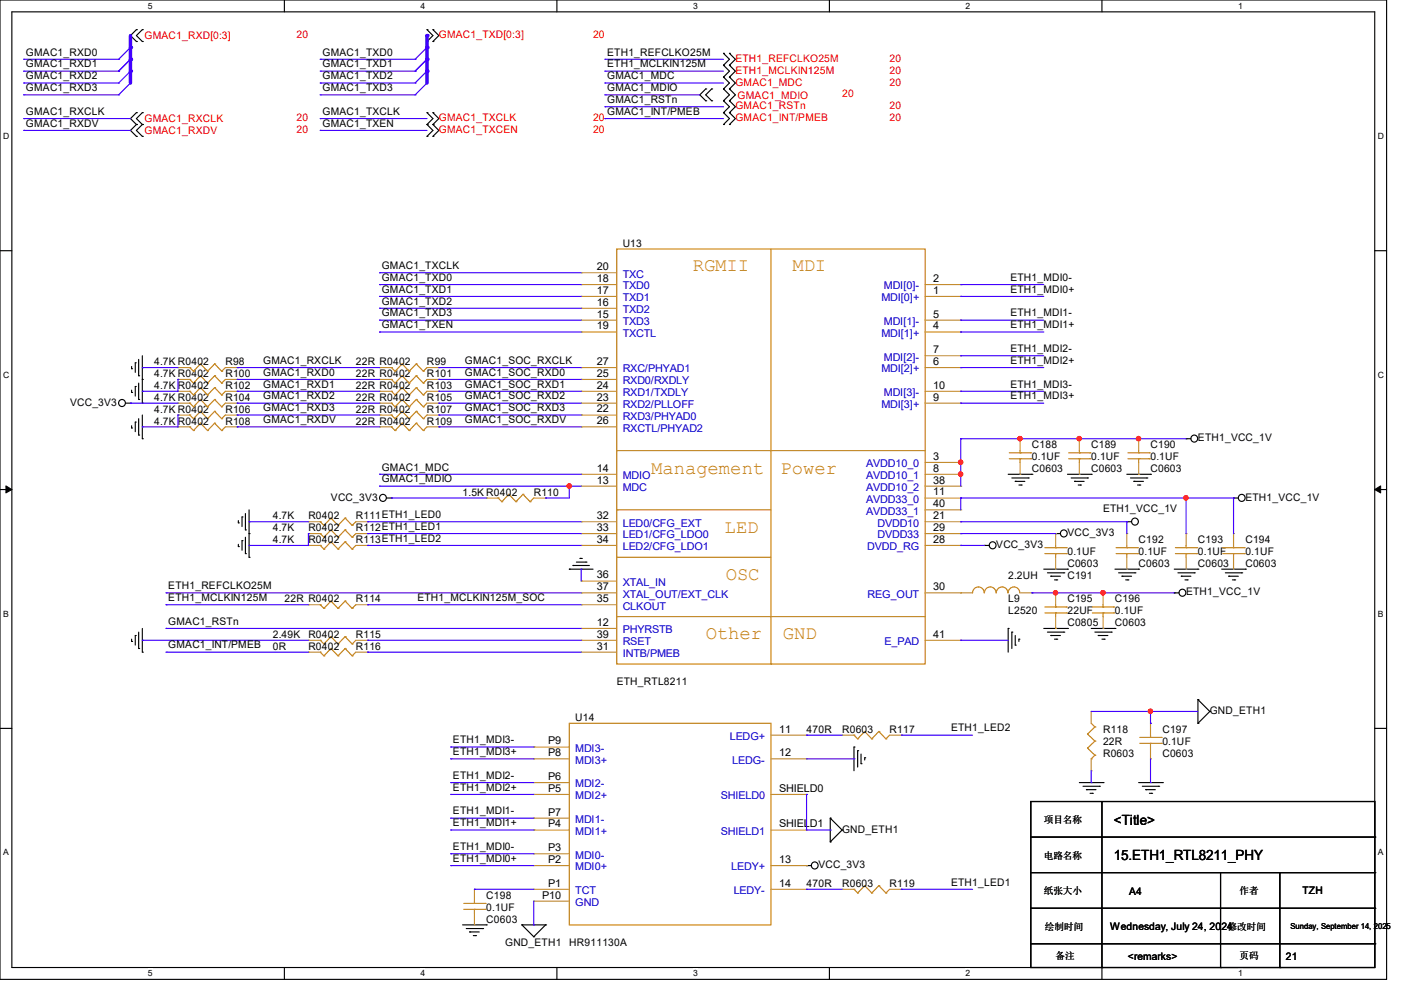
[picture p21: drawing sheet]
<svg xmlns="http://www.w3.org/2000/svg" width="210mm" height="148mm" viewBox="0 0 210 148" stroke-linecap="round" stroke-linejoin="round" font-family="sans-serif">
<defs><g id="words">
<g font-size="2.8" fill="#cc8006">
<text x="103.8" y="40.6">RGMII</text>
<text x="118.8" y="40.6">MDI</text>
<text x="97.6" y="71">Management</text>
<text x="117" y="71">Power</text>
<text x="108.6" y="79.9">LED</text>
<text x="108.8" y="87">OSC</text>
<text x="105.8" y="95.8">Other</text>
<text x="117.3" y="95.8">GND</text>
</g>
<g font-size="2.1">
<text x="167" y="123.7">&lt;Title&gt;</text>
<text x="167" y="128.9">15.ETH1_RTL8211_PHY</text>
</g>
<g font-size="1.6" fill="#f00">
<text x="21.7" y="5.9">GMAC1_RXD[0:3]</text>
<text x="44.4" y="5.7">20</text>
<text x="65.8" y="5.7">GMAC1_TXD[0:3]</text>
<text x="88.9" y="5.7">20</text>
<text x="110.2" y="9.3">ETH1_REFCLKO25M</text>
<text x="110.2" y="11">ETH1_MCLKIN125M</text>
<text x="133.3" y="9.3">20</text>
<text x="133.3" y="11">20</text>
<text x="110.2" y="12.8">GMAC1_MDC</text>
<text x="110.2" y="16.4">GMAC1_RSTn</text>
<text x="110.6" y="14.8">GMAC1_MDIO</text>
<text x="126.2" y="14.6">20</text>
<text x="133.3" y="12.8">20</text>
<text x="133.3" y="16.4">20</text>
<text x="21.7" y="18.3">GMAC1_RXCLK</text>
<text x="21.7" y="20.1">GMAC1_RXDV</text>
<text x="44.4" y="18.2">20</text>
<text x="44.4" y="19.9">20</text>
<text x="65.8" y="18.2">GMAC1_TXCLK</text>
<text x="65.8" y="19.9">GMAC1_TXCEN</text>
<text x="88.9" y="18.2">20</text>
<text x="88.9" y="19.9">20</text>
<text x="110.2" y="18.2">GMAC1_INT/PMEB</text>
<text x="133.3" y="18.2">20</text>
</g>
<g font-size="1.6">
<text x="3.9" y="8.3">GMAC1_RXD0</text>
<text x="3.9" y="10.1">GMAC1_RXD1</text>
<text x="3.9" y="11.9">GMAC1_RXD2</text>
<text x="48.3" y="8.3">GMAC1_TXD0</text>
<text x="48.3" y="10.1">GMAC1_TXD1</text>
<text x="48.3" y="11.9">GMAC1_TXD2</text>
<text x="91" y="8.3">ETH1_REFCLKO25M</text>
<text x="91" y="10.1">ETH1_MCLKIN125M</text>
<text x="91" y="11.9">GMAC1_MDC</text>
<text x="3.9" y="13.7">GMAC1_RXD3</text>
<text x="3.9" y="17.2">GMAC1_RXCLK</text>
<text x="48.3" y="13.7">GMAC1_TXD3</text>
<text x="48.3" y="17.2">GMAC1_TXCLK</text>
<text x="91" y="13.7">GMAC1_MDIO</text>
<text x="91" y="15.5">GMAC1_RSTn</text>
<text x="91" y="17.2">GMAC1_INT/PMEB</text>
<text x="3.9" y="19">GMAC1_RXDV</text>
<text x="48.3" y="19">GMAC1_TXEN</text>
<text x="57.2" y="40.3">GMAC1_TXCLK</text>
<text x="89.4" y="40.5">20</text>
<text x="93.3" y="37">U13</text>
<text x="57.2" y="42.1">GMAC1_TXD0</text>
<text x="57.2" y="43.9">GMAC1_TXD1</text>
<text x="57.2" y="45.7">GMAC1_TXD2</text>
<text x="57.2" y="47.5">GMAC1_TXD3</text>
<text x="89.4" y="42.3">18</text>
<text x="89.4" y="44.1">17</text>
<text x="89.4" y="45.8">16</text>
<text x="89.4" y="47.6">15</text>
<text x="139.9" y="42.3">2</text>
<text x="139.9" y="44.1">1</text>
<text x="139.9" y="47.6">5</text>
<text x="151.5" y="42.1">ETH1_MDI0-</text>
<text x="151.5" y="43.9">ETH1_MDI0+</text>
<text x="151.5" y="47.5">ETH1_MDI1-</text>
<text x="57.2" y="49.2">GMAC1_TXEN</text>
<text x="89.4" y="49.4">19</text>
<text x="139.9" y="49.4">4</text>
<text x="139.9" y="53">7</text>
<text x="151.5" y="49.2">ETH1_MDI1+</text>
<text x="151.5" y="52.8">ETH1_MDI2-</text>
<text x="23.1" y="56.6">4.7K R0402</text>
<text x="23.1" y="54.8">4.7K R0402</text>
<text x="23.1" y="58.3">4.7K R0402</text>
<text x="33.8" y="56.6">R100</text>
<text x="33.8" y="54.8">R98</text>
<text x="33.8" y="58.3">R102</text>
<text x="39.5" y="54.6">GMAC1_RXCLK</text>
<text x="39.5" y="56.3">GMAC1_RXD0</text>
<text x="39.5" y="58.1">GMAC1_RXD1</text>
<text x="39.5" y="59.9">GMAC1_RXD2</text>
<text x="53.3" y="58.3">22R R0402</text>
<text x="53.3" y="56.6">22R R0402</text>
<text x="53.3" y="54.8">22R R0402</text>
<text x="64" y="58.3">R103</text>
<text x="64" y="56.6">R101</text>
<text x="64" y="54.8">R99</text>
<text x="69.7" y="54.6">GMAC1_SOC_RXCLK</text>
<text x="69.7" y="56.3">GMAC1_SOC_RXD0</text>
<text x="69.7" y="58.1">GMAC1_SOC_RXD1</text>
<text x="69.7" y="59.9">GMAC1_SOC_RXD2</text>
<text x="89.4" y="54.7">27</text>
<text x="89.4" y="56.5">25</text>
<text x="89.4" y="58.3">24</text>
<text x="139.9" y="54.7">6</text>
<text x="139.9" y="58.3">10</text>
<text x="151.5" y="54.6">ETH1_MDI2+</text>
<text x="151.5" y="58.1">ETH1_MDI3-</text>
<text x="151.5" y="59.9">ETH1_MDI3+</text>
<text x="10.5" y="60.8">VCC_3V3</text>
<text x="23.1" y="61.9">4.7K R0402</text>
<text x="23.1" y="60.1">4.7K R0402</text>
<text x="23.1" y="63.7">4.7K R0402</text>
<text x="33.8" y="61.9">R106</text>
<text x="33.8" y="60.1">R104</text>
<text x="33.8" y="63.7">R108</text>
<text x="39.5" y="61.7">GMAC1_RXD3</text>
<text x="39.5" y="63.5">GMAC1_RXDV</text>
<text x="53.3" y="61.9">22R R0402</text>
<text x="53.3" y="60.1">22R R0402</text>
<text x="53.3" y="63.7">22R R0402</text>
<text x="64" y="61.9">R107</text>
<text x="64" y="60.1">R105</text>
<text x="64" y="63.7">R109</text>
<text x="69.7" y="61.7">GMAC1_SOC_RXD3</text>
<text x="69.7" y="63.5">GMAC1_SOC_RXDV</text>
<text x="89.4" y="63.6">26</text>
<text x="89.4" y="60.1">23</text>
<text x="89.4" y="61.8">22</text>
<text x="139.9" y="60.1">9</text>
<text x="57.2" y="70.6">GMAC1_MDC</text>
<text x="89.4" y="70.7">14</text>
<text x="139.9" y="69">3</text>
<text x="139.9" y="70.7">8</text>
<text x="154.7" y="67.2">C188</text>
<text x="154.7" y="69">0.1UF</text>
<text x="154.7" y="70.8">C0603</text>
<text x="163.6" y="67.2">C189</text>
<text x="163.6" y="69">0.1UF</text>
<text x="163.6" y="70.8">C0603</text>
<text x="172.5" y="67.2">C190</text>
<text x="172.5" y="69">0.1UF</text>
<text x="172.5" y="70.8">C0603</text>
<text x="179.6" y="66.2">ETH1_VCC_1V</text>
<text x="40.9" y="77.9">4.7K</text>
<text x="46.2" y="77.9">R0402</text>
<text x="49.6" y="75.1">VCC_3V3</text>
<text x="53.3" y="77.9">R111ETH1_LED0</text>
<text x="57.2" y="72.3">GMAC1_MDIO</text>
<text x="69.3" y="74.3">1.5K R0402</text>
<text x="80" y="74.3">R110</text>
<text x="89.4" y="72.5">13</text>
<text x="89.4" y="77.9">32</text>
<text x="139.9" y="72.5">38</text>
<text x="139.9" y="74.3">11</text>
<text x="139.9" y="76.1">40</text>
<text x="139.9" y="77.9">21</text>
<text x="165.4" y="76.8">ETH1_VCC_1V</text>
<text x="186.7" y="75.1">ETH1_VCC_1V</text>
<text x="40.9" y="79.7">4.7K</text>
<text x="40.9" y="81.4">4.7K</text>
<text x="46.2" y="79.7">R0402</text>
<text x="46.2" y="81.4">R0402</text>
<text x="53.3" y="79.7">R112ETH1_LED1</text>
<text x="53.3" y="81.4">R113ETH1_LED2</text>
<text x="89.4" y="79.6">33</text>
<text x="89.4" y="81.4">34</text>
<text x="139.9" y="81.4">28</text>
<text x="139.9" y="79.6">29</text>
<text x="149.4" y="82.2">VCC_3V3</text>
<text x="160" y="80.4">VCC_3V3</text>
<text x="160" y="83.2">0.1UF</text>
<text x="170.7" y="81.4">C192</text>
<text x="170.7" y="83.2">0.1UF</text>
<text x="179.6" y="81.4">C193</text>
<text x="179.6" y="83.2">0.1UF</text>
<text x="186.7" y="81.4">C194</text>
<text x="186.7" y="83.2">0.1UF</text>
<text x="25.2" y="88.3">ETH1_REFCLKO25M</text>
<text x="89.4" y="86.7">36</text>
<text x="89.4" y="88.5">37</text>
<text x="139.9" y="88.5">30</text>
<text x="151.1" y="86.8">2.2UH</text>
<text x="160" y="86.8">C191</text>
<text x="160" y="85">C0603</text>
<text x="170.7" y="85">C0603</text>
<text x="177.8" y="89.3">ETH1_VCC_1V</text>
<text x="179.6" y="85">C0603</text>
<text x="186.7" y="85">C0603</text>
<text x="25.2" y="90.1">ETH1_MCLKIN125M</text>
<text x="25.2" y="93.7">GMAC1_RSTn</text>
<text x="40.9" y="95.7">2.49K</text>
<text x="42.7" y="90.3">22R R0402</text>
<text x="46.2" y="95.7">R0402</text>
<text x="53.3" y="95.7">R115</text>
<text x="53.3" y="90.3">R114</text>
<text x="62.6" y="90.1">ETH1_MCLKIN125M_SOC</text>
<text x="89.4" y="95.6">39</text>
<text x="89.4" y="90.3">35</text>
<text x="89.4" y="93.9">12</text>
<text x="139.9" y="95.6">41</text>
<text x="151.1" y="90.3">L9</text>
<text x="151.1" y="92.1">L2520</text>
<text x="160" y="90.3">C195</text>
<text x="160" y="92.1">22UF</text>
<text x="160" y="93.9">C0805</text>
<text x="167.1" y="90.3">C196</text>
<text x="167.1" y="92.1">0.1UF</text>
<text x="167.1" y="93.9">C0603</text>
<text x="25.2" y="97.2">GMAC1_INT/PMEB</text>
<text x="40.9" y="97.4">0R</text>
<text x="46.2" y="97.4">R0402</text>
<text x="53.3" y="97.4">R116</text>
<text x="89.4" y="97.4">31</text>
<text x="92.5" y="102.8">ETH_RTL8211</text>
<text x="181.4" y="107.1">GND_ETH1</text>
<text x="67.9" y="111.5">ETH1_MDI3-</text>
<text x="67.9" y="113.2">ETH1_MDI3+</text>
<text x="82.2" y="111.6">P9</text>
<text x="82.2" y="113.4">P8</text>
<text x="86.2" y="108.1">U14</text>
<text x="116.8" y="109.9">11</text>
<text x="116.8" y="113.4">12</text>
<text x="120.9" y="109.9">470R</text>
<text x="126.2" y="109.9">R0603</text>
<text x="133.3" y="109.9">R117</text>
<text x="142.6" y="109.7">ETH1_LED2</text>
<text x="165.4" y="109.9">R118</text>
<text x="165.4" y="111.7">22R</text>
<text x="165.4" y="113.5">R0603</text>
<text x="174.2" y="109.9">C197</text>
<text x="174.2" y="111.7">0.1UF</text>
<text x="174.2" y="113.5">C0603</text>
<text x="67.9" y="116.8">ETH1_MDI2-</text>
<text x="67.9" y="118.6">ETH1_MDI2+</text>
<text x="82.2" y="117">P6</text>
<text x="82.2" y="118.7">P5</text>
<text x="116.8" y="118.7">SHIELD0</text>
<text x="67.9" y="122.1">ETH1_MDI1-</text>
<text x="67.9" y="123.9">ETH1_MDI1+</text>
<text x="82.2" y="122.3">P7</text>
<text x="82.2" y="124.1">P4</text>
<text x="116.8" y="124.1">SHIELD1</text>
<text x="126.2" y="124.8">GND_ETH1</text>
<text x="67.9" y="127.5">ETH1_MDI0-</text>
<text x="67.9" y="129.2">ETH1_MDI0+</text>
<text x="82.2" y="127.6">P3</text>
<text x="82.2" y="129.4">P2</text>
<text x="116.8" y="129.4">13</text>
<text x="122.7" y="130.2">VCC_3V3</text>
<text x="72.9" y="134.8">C198</text>
<text x="72.9" y="136.6">0.1UF</text>
<text x="81.3" y="134.7">P10</text>
<text x="82.2" y="133">P1</text>
<text x="116.8" y="133">14</text>
<text x="120.9" y="133">470R</text>
<text x="126.2" y="133">R0603</text>
<text x="133.3" y="133">R119</text>
<text x="142.6" y="132.8">ETH1_LED1</text>
<text x="169.2" y="134.2">A4</text>
<text x="195.2" y="134.1">TZH</text>
<text x="72.9" y="138.3">C0603</text>
<text x="75.7" y="141.9">GND_ETH1</text>
<text x="85.3" y="141.9">HR911130A</text>
<text x="166.4" y="139.4">Wednesday, July 24, 2024</text>
<text x="169.1" y="144">&lt;remarks&gt;</text>
<text x="192.7" y="144">21</text>
</g>
<g font-size="1.6" fill="#00c">
<text x="93.3" y="41.6">TXC</text>
<text x="93.3" y="43.4">TXD0</text>
<text x="93.3" y="45.2">TXD1</text>
<text x="93.3" y="46.9">TXD2</text>
<text x="132.1" y="45.2">MDI[0]+</text>
<text x="132.5" y="43.4">MDI[0]-</text>
<text x="93.3" y="50.5">TXCTL</text>
<text x="93.3" y="48.7">TXD3</text>
<text x="132.1" y="50.5">MDI[1]+</text>
<text x="132.5" y="48.7">MDI[1]-</text>
<text x="93.3" y="55.8">RXC/PHYAD1</text>
<text x="93.3" y="57.6">RXD0/RXDLY</text>
<text x="93.3" y="59.4">RXD1/TXDLY</text>
<text x="132.1" y="55.8">MDI[2]+</text>
<text x="132.5" y="54.1">MDI[2]-</text>
<text x="132.5" y="59.4">MDI[3]-</text>
<text x="93.3" y="64.7">RXCTL/PHYAD2</text>
<text x="93.3" y="61.2">RXD2/PLLOFF</text>
<text x="93.3" y="63">RXD3/PHYAD0</text>
<text x="132.1" y="61.2">MDI[3]+</text>
<text x="93.3" y="71.8">MDIO</text>
<text x="129.8" y="70.1">AVDD10_0</text>
<text x="129.8" y="71.8">AVDD10_1</text>
<text x="93.3" y="73.6">MDC</text>
<text x="129.8" y="73.6">AVDD10_2</text>
<text x="129.8" y="75.4">AVDD33_0</text>
<text x="129.8" y="77.2">AVDD33_1</text>
<text x="93.3" y="79">LED0/CFG_EXT</text>
<text x="93.3" y="80.7">LED1/CFG_LDO0</text>
<text x="93.3" y="82.5">LED2/CFG_LDO1</text>
<text x="130" y="82.5">DVDD_RG</text>
<text x="131.5" y="79">DVDD10</text>
<text x="131.5" y="80.7">DVDD33</text>
<text x="93.3" y="87.8">XTAL_IN</text>
<text x="93.3" y="89.6">XTAL_OUT/EXT_CLK</text>
<text x="130" y="89.6">REG_OUT</text>
<text x="93.3" y="91.4">CLKOUT</text>
<text x="93.3" y="95">PHYRSTB</text>
<text x="93.3" y="96.7">RSET</text>
<text x="93.3" y="98.5">INTB/PMEB</text>
<text x="132.6" y="96.7">E_PAD</text>
<text x="86.2" y="112.7">MDI3-</text>
<text x="109.4" y="111">LEDG+</text>
<text x="86.2" y="114.5">MDI3+</text>
<text x="86.2" y="118.1">MDI2-</text>
<text x="86.2" y="119.8">MDI2+</text>
<text x="108" y="119.8">SHIELD0</text>
<text x="109.8" y="114.5">LEDG-</text>
<text x="86.2" y="123.4">MDI1-</text>
<text x="86.2" y="125.2">MDI1+</text>
<text x="108" y="125.2">SHIELD1</text>
<text x="86.2" y="128.7">MDI0-</text>
<text x="86.2" y="130.5">MDI0+</text>
<text x="109.6" y="130.5">LEDY+</text>
<text x="86.2" y="134.1">TCT</text>
<text x="86.2" y="135.8">GND</text>
<text x="110" y="134.1">LEDY-</text>
</g>
<g font-size="1.4">
<text x="156.5" y="123.4">项目名称</text>
<text x="156.5" y="128.7">电路名称</text>
<text x="156.5" y="134.1">纸张大小</text>
<text x="185.8" y="134.1">作者</text>
<text x="156.6" y="139.4">绘制时间</text>
<text x="158.2" y="143.8">备注</text>
<text x="184" y="139.4">修改时间</text>
<text x="185.8" y="143.8">页码</text>
</g>
<g font-size="1.3">
<text x="22.2" y="1.3">5</text>
<text x="63" y="1.3">4</text>
<text x="103.9" y="1.3">3</text>
<text x="144.7" y="1.3">2</text>
<text x="185.6" y="1.3">1</text>
<text x=".5" y="20.8">D</text>
<text x="206.5" y="20.8">D</text>
<text x=".5" y="56.6">C</text>
<text x="206.5" y="56.6">C</text>
<text x=".5" y="92.5">B</text>
<text x="206.5" y="92.5">B</text>
<text x=".5" y="128.3">A</text>
<text x="206.5" y="128.3">A</text>
<text x="22.2" y="146.4">5</text>
<text x="63" y="146.4">4</text>
<text x="103.9" y="146.4">3</text>
<text x="144.7" y="146.4">2</text>
<text x="185.6" y="146.4">1</text>
</g>
<text font-size="1.2" x="193.5" y="139.3">Sunday, September 14, 2025</text>
</g></defs>
<path d="M0 0h207.9v146.9h-207.9zM1.8 1.8h204.3v143.3h-204.3z" fill="none" stroke="#000" stroke-width=".17"/>
<g fill="#fff">
<path d="M22.2 .2h.7v1.4h-.7z"/>
<path d="M22.2 145.2h.7v1.4h-.7z"/>
</g>
<path d="M42.6 0v1.8M42.6 145.1v1.8" fill="none" stroke="#000" stroke-width=".17"/>
<g fill="#fff">
<path d="M63 .2h.7v1.4h-.7z"/>
<path d="M63 145.2h.7v1.4h-.7z"/>
</g>
<path d="M83.5 0v1.8M83.5 145.1v1.8" fill="none" stroke="#000" stroke-width=".17"/>
<g fill="#fff">
<path d="M103.9 .2h.7v1.4h-.7z"/>
<path d="M103.9 145.2h.7v1.4h-.7z"/>
</g>
<path d="M124.3 0v1.8M124.3 145.1v1.8" fill="none" stroke="#000" stroke-width=".17"/>
<g fill="#fff">
<path d="M144.7 .2h.7v1.4h-.7z"/>
<path d="M144.7 145.2h.7v1.4h-.7z"/>
</g>
<path d="M165.2 0v1.8M165.2 145.1v1.8" fill="none" stroke="#000" stroke-width=".17"/>
<g fill="#fff">
<path d="M185.6 .2h.7v1.4h-.7z"/>
<path d="M185.6 145.2h.7v1.4h-.7z"/>
<path d="M.5 19.7h.9v1.4h-.9z"/>
<path d="M206.5 19.7h.9v1.4h-.9z"/>
<path d="M.5 55.5h.9v1.4h-.9z"/>
<path d="M206.5 55.5h.9v1.4h-.9z"/>
</g>
<path d="M0 37.6h1.8M206.1 37.6h1.8" fill="none" stroke="#000" stroke-width=".17"/>
<g fill="#fff">
<path d="M.5 91.3h.8v1.4h-.8z"/>
<path d="M206.5 91.3h.8v1.4h-.8z"/>
</g>
<path d="M0 73.4h1.8M206.1 73.4h1.8" fill="none" stroke="#000" stroke-width=".17"/>
<path d="M.9 72.9l.9 .5-.9 .5zM206.1 73.4l.9-.5v1z" fill="#000" stroke="#000" stroke-width=".15"/>
<g fill="#fff">
<path d="M.5 127.1h.8v1.4h-.8z"/>
<path d="M206.5 127.1h.8v1.4h-.8z"/>
</g>
<g fill="none" stroke="#000" stroke-width=".17">
<path d="M20.4 4.4h.1M20.4 6.2h.1M20.4 16.9h.1M20.4 18.7h.1M20.4 4.4l-.8 .9 .8 .9M20.4 16.9l-.8 .9 .8 .9M20.4 18.7l-.8 .9 .8 .8M21.3 6.2h.1M21.3 4.4h.1M21.3 18.7h.1M21.3 16.9h.1M21.3 4.4l-.9 .9 .9 .9"/>
<path d="M21.3 16.9l-.9 .9 .9 .9M21.3 18.7l-.9 .9 .9 .8M64 6.2h.1M64 4.4h.1M64 18.7h.1M64 16.9h.1M64 4.4l.9 .9-.9 .9M64 16.9l.9 .9-.9 .9M64 18.7l.9 .9-.9 .8M64.9 6.2h.1M64.9 4.4h.1M64.9 18.7h.1"/>
<path d="M64.9 16.9h.1M64.9 4.4l.9 .9-.9 .9M64.9 16.9l.9 .9-.9 .9M64.9 18.7l.9 .9-.9 .8M105.8 13.3h.1M105.8 15.1h.1M105.8 13.3l-.9 .9 .9 .9M106.7 15.1h.1M106.7 13.3h.1M106.7 13.3l-.9 .9 .9 .9M108.5 9.8h.1M108.5 8h.1"/>
<path d="M108.5 11.6h.1M108.5 13.3h.1M108.5 15.1h.1M108.5 16.9h.1M108.5 18.7h.1M108.5 8l.8 .9-.8 .9M108.5 9.8l.8 .9-.8 .9M108.5 11.6l.8 .8-.8 .9M108.5 13.3l.8 .9-.8 .9M108.5 15.1l.8 .9-.8 .9M108.5 16.9l.8 .9-.8 .9M109.3 9.8h.1"/>
<path d="M109.3 8h.1M109.3 11.6h.1M109.3 13.3h.1M109.3 15.1h.1M109.3 16.9h.1M109.3 18.7h.1M109.3 8l.9 .9-.9 .9M109.3 9.8l.9 .9-.9 .9M109.3 11.6l.9 .8-.9 .9M109.3 13.3l.9 .9-.9 .9M109.3 15.1l.9 .9-.9 .9M109.3 16.9l.9 .9-.9 .9"/>
<path d="M20.4 20.4h.1M21.3 20.4h.1M64 20.4h.1M64.9 20.4h.1M19.7 55.3h.1M19.7 58.8h.1M19.7 54.9v.4M19.7 58.5v.3M20.3 54.4h.1M20.3 58h.1M20.3 54.4v1.4M20.3 58v1.4"/>
<path d="M20.8 56.3h.1M20.8 59.9h.1M20.8 53.9v2.4M20.8 57.4v2.5M21.3 56.9h.1M21.3 53.3v7.2M18.8 60.5h.8M19.6 60.5h.1M19.7 64.2h.1M19.7 63.8v.4M20.3 63.3h.1M20.3 63.3v1.4"/>
<path d="M20.8 65.2h.1M20.8 62.8v2.4M21.3 60.5h.1M21.3 65.8h.1M21.3 62.2v3.6M35.7 78.4h.1M35.7 78.1v.3M36.3 77.5h.1M36.3 77.5v1.5M36.8 79.5h.1M36.8 77v2.5M37.3 76.5v7.1"/>
<path d="M58 74.7h.7M58.7 74.7h.1M151.1 71.1h3.6M151.7 71.7h2.4M152.2 72.2h.1M152.2 72.2h1.4M152.7 72.7h.4M153.1 72.7h.1M154.1 71.7h.1M154.7 71.1h.1M160 71.1h3.6M160.6 71.7h2.4"/>
<path d="M161.1 72.2h.1M161.1 72.2h1.4M161.6 72.7h.4M162 72.7h.1M163 71.7h.1M163.6 71.1h.1M168.9 78.2h.1M168.9 71.1h3.6M168.9 78.2h.7M169.5 71.7h2.4M170 72.2h.1M170 72.2h1.4"/>
<path d="M170.5 72.7h.4M170.9 72.7h.1M171.9 71.7h.1M172.5 71.1h.1M177.8 65.8h.1M177.8 65.8h.7M184.9 74.7h.1M184.9 74.7h.7M19.7 96.2h.1M19.7 95.8v.4M20.3 95.3h.1M20.3 95.3v1.4"/>
<path d="M20.8 97.2h.1M20.8 94.8v2.4M21.3 97.8h.1M21.3 94.2v3.6M35.7 82h.1M35.7 81.6v.4M36.3 81.1h.1M36.3 81.1v1.4M36.8 83h.1M36.8 80.6v2.4M37.3 80h.1M37.3 83.6h.1"/>
<path d="M85.3 85.3h.1M85.3 85.3h3.6M85.9 84.8h.1M85.9 84.8h2.4M86.4 84.3h1.4M87 83.7h.1M87 83.7h.3M87.8 84.3h.1M147.6 81.8h.1M147.6 81.8h.7M151.1 94.2h.1M151.1 94.2v3.6"/>
<path d="M151.7 94.8h.1M151.7 94.8v2.4M152.2 96.7h.1M152.2 95.3v1.4M152.7 95.8h.1M152.7 95.8v.4M156.5 85.3h3.5M156.5 94.2h3.5M157 85.9h2.5M157 94.8h2.5M157.5 86.4h.1M157.5 95.3h.1"/>
<path d="M157.5 86.4h1.5M157.5 95.3h1.5M158.1 87h.3M158.1 95.8h.3M158.2 80h.1M158.2 80h.8M158.4 87h.1M158.4 95.8h.1M159.5 85.9h.1M159.5 94.8h.1M160 85.3h.1M160 94.2h.1"/>
<path d="M163.6 94.2h3.5M164.1 94.8h2.5M164.6 95.3h.1M164.6 95.3h1.5M165.2 95.8h.3M165.5 95.8h.1M166.6 94.8h.1M167.1 94.2h.1M167.1 85.3h3.6M167.7 85.9h2.4M168.2 86.4h.1M168.2 86.4h1.4"/>
<path d="M168.7 87h.4M169.1 87h.1M170.1 85.9h.1M170.7 85.3h.1M176 88.9h.1M176 85.3h3.6M176 88.9h.7M176.6 85.9h2.4M177.1 86.4h.1M177.1 86.4h1.4M177.6 87h.4M178 87h.1"/>
<path d="M179 85.9h.1M179.6 85.3h.1M183.1 85.3h3.6M183.7 85.9h2.4M184.2 86.4h.1M184.2 86.4h1.4M184.7 87h.4M185.1 87h.1M186.1 85.9h.1M186.7 85.3h.1M0 109.2h1.8M128 112h.1"/>
<path d="M128 112v3.6M128.6 112.6h.1M128.6 112.6v2.4M129.1 114.5h.1M129.1 113.1v1.4M129.6 113.6h.1M129.6 113.6v.4M161.8 117.3h3.6M162.3 117.9h2.5M162.9 118.4h.1M162.9 118.4h1.4M163.4 119h.3"/>
<path d="M163.7 119h.1M164.8 117.9h.1M165.4 117.3h.1M170.7 117.3h3.5M171.2 117.9h2.5M171.7 118.4h.1M171.7 118.4h1.5M172.3 119h.3M172.6 119h.1M173.7 117.9h.1M174.2 117.3h.1M179.6 104.9h.1"/>
<path d="M179.6 108.5h.1M179.6 104.9v3.6M179.6 104.9l1.8 1.8M181.4 106.7h.1M181.4 106.7l-1.8 1.8M206.1 109.2h1.8M69.3 138.7h3.6M69.9 139.2h2.4M70.4 139.7h.1M70.4 139.7h1.4M72.3 139.2h.1M72.9 138.7h.1"/>
<path d="M78.2 138.7h.1M78.2 138.7h3.6M78.2 138.7l1.8 1.8M81.8 138.7h.1M81.8 138.7l-1.8 1.8M120.9 129.8h.1M120.9 129.8h.7M124.5 122.7h.1M124.5 126.2h.1M124.5 122.7v3.5M124.5 122.7l1.7 1.8M126.2 124.5h.1"/>
<path d="M126.2 124.5l-1.7 1.7M154.5 120.2h51.6v24.9h-51.6zM154.5 136.2h51.6M154.5 130.9h51.6M154.5 125.5h51.6M165.2 120.2v24.9M183 130.9v14.2M191.9 130.9v14.2M206.1 136.2h.1M206.1 130.9h.1M206.1 125.5h.1M71 140.3h.3"/>
<path d="M71.3 140.3h.1M80 140.5h.1M154.5 141.5h51.6M165.2 145.1h.1M183 145.1h.1M191.9 145.1h.1M206.1 141.5h.1"/>
<circle cx="18.3" cy="60.4" r=".52"/>
<circle cx="57.4" cy="74.7" r=".52"/>
<circle cx="159.5" cy="80" r=".52"/>
<circle cx="170.1" cy="78.2" r=".52"/>
<circle cx="179" cy="65.8" r=".52"/>
<circle cx="186.1" cy="74.7" r=".52"/>
<circle cx="148.8" cy="81.8" r=".52"/>
<circle cx="177.2" cy="88.9" r=".52"/>
<circle cx="122.1" cy="129.8" r=".52"/>
</g>
<g fill="none" stroke="#4200ff" stroke-width=".17">
<path d="M17.8 8.9h.1M17.8 10.7h.1M17.8 12.4h.1M17.8 14.2h.1M19.6 7.1l-1.8 1.8M19.6 8.9l-1.8 1.8M19.6 10.7l-1.8 1.7M19.6 12.4l-1.8 1.8M62.2 8.9h.1M62.2 10.7h.1M62.2 12.4h.1M62.2 14.2h.1"/>
<path d="M64 7.1l-1.8 1.8M64 8.9l-1.8 1.8M64 10.7l-1.8 1.7M64 12.4l-1.8 1.8M21.3 55.1h.1M21.3 58.7h.1M21.3 55.1h5.4M26.7 56.9h.1M26.7 56.9v1.8h-5.4M35.6 55.1h.1M35.6 56.9h.1M35.6 58.7h.1"/>
<path d="M35.6 55.1h21.3M35.6 56.9h21.3M35.6 58.7h21.3M56.9 40.9h.1M56.9 42.7h.1M56.9 44.4h.1M56.9 46.2h.1M56.9 48h.1M56.9 49.8h.1M56.9 40.9h30.2M56.9 42.7h30.2M56.9 44.4h30.2"/>
<path d="M56.9 46.2h30.2M56.9 48h30.2M56.9 49.8h30.2M65.8 55.1h.1M65.8 56.9h.1M65.8 58.7h.1M65.8 55.1h21.3M65.8 56.9h21.3M65.8 58.7h21.3M144 42.7h.1M144 44.4h.1M144 48h.1"/>
<path d="M144 49.8h.1M144 53.3h.1M144 55.1h.1M144 58.7h.1M144 42.7h12.5M144 44.4h12.5M144 48h12.5M144 49.8h12.5M144 53.3h12.5M144 55.1h12.5M144 58.7h12.5M19.6 60.5h.1"/>
<path d="M19.6 60.5h7.1M21.3 64h.1M21.3 64h5.4M35.6 60.5h.1M35.6 62.2h.1M35.6 64h.1M35.6 60.5h21.3M35.6 62.2h21.3M35.6 64h21.3M37.3 78.2h.1M37.3 78.2h8.9M55.1 78.2h.1"/>
<path d="M55.1 78.2h32M56.9 71.1h.1M56.9 72.9h.1M56.9 71.1h30.2M56.9 72.9h30.2M58.7 74.7h.1M58.7 74.7h14.2M65.8 60.5h.1M65.8 62.2h.1M65.8 64h.1M65.8 60.5h21.3M65.8 62.2h21.3"/>
<path d="M65.8 64h21.3M81.8 74.7h.1M85.3 72.9h.1M85.3 72.9v1.8h-3.5M144 60.5h.1M144 65.8h.1M144 69.3h.1M144 71.1h.1M144 74.7h.1M144 78.2h.1M144 60.5h12.5M144 65.8h33.8"/>
<path d="M144 65.8v7.1M144 74.7v1.8M144 74.7h40.9M144 78.2h24.9M152.9 65.8h.1M161.8 65.8h.1M168.9 78.2h.1M168.9 78.2v1.8M170.7 65.8h.1M177.8 74.7h.1M177.8 74.7v5.3M184.9 74.7h.1"/>
<path d="M184.9 74.7v5.3M21.3 96h.1M21.3 96h24.9M24.9 88.9h.1M24.9 90.7h.1M24.9 94.2h.1M24.9 97.8h.1M24.9 88.9h62.2M24.9 90.7h21.3M24.9 94.2h62.2M24.9 97.8h21.3M37.3 81.8h.1"/>
<path d="M37.3 81.8h8.9M55.1 80h.1M55.1 81.8h.1M55.1 80h32M55.1 81.8h32M87.1 85.3h.1M87.1 85.3v1.8M144 80h.1M144 81.8h.1M144 96h.1M144 80h14.2M144 81.8h3.6"/>
<path d="M144 96h7.1M154.7 88.9h.1M154.7 88.9h21.3M158.2 88.9h.1M165.4 88.9h.1M67.6 112h.1M67.6 113.8h.1M67.6 117.3h.1M67.6 119.1h.1M67.6 112h12.4M67.6 113.8h12.4M67.6 117.3h12.4"/>
<path d="M67.6 119.1h12.4M120.9 110.2h.1M120.9 119.1h.1M120.9 110.2h5.3M120.9 119.1v5.4M135.1 110.2h.1M135.1 110.2h10.7M67.6 122.7h.1M67.6 124.5h.1M67.6 128h.1M67.6 129.8h.1M67.6 122.7h12.4"/>
<path d="M67.6 124.5h12.4M67.6 128h12.4M67.6 129.8h12.4M71.1 133.3h.1M71.1 133.3h8.9M120.9 133.3h.1M120.9 133.3h5.3M135.1 133.3h.1M135.1 133.3h10.7"/>
</g>
<g fill="none" stroke="#cc8006" stroke-width=".17">
<path d="M92.5 37.3h46.2v62.3h-46.2zM115.6 37.3v62.3M28.4 56.9h.1M28.4 55.1h.1M28.4 58.7h.1M28.4 56.9l.6 .5M28.4 55.1l.6 .6M28.4 58.7l.6 .5M29 57.4h.1M29 55.7h.1M29 59.2h.1M30.1 56.3h.1"/>
<path d="M30.1 59.9h.1M30.1 54.6h.1M30.1 58.1h.1M30.1 56.3l1 1.1M30.1 56.3l-1.1 1.1M30.1 59.9l1 1.1M30.1 59.9l-1.1 1.1M30.1 54.6l1 1.1M30.1 54.6l-1.1 1.1M30.1 58.1l1 1.1M30.1 58.1l-1.1 1.1M31.1 57.4h.1"/>
<path d="M31.1 55.7h.1M31.1 59.2h.1M32.2 56.3h.1M32.2 59.9h.1M32.2 54.6h.1M32.2 58.1h.1M32.2 56.3l1 1.1M32.2 56.3l-1.1 1.1M32.2 59.9l1 1.1M32.2 59.9l-1.1 1.1M32.2 54.6l1 1.1M32.2 54.6l-1.1 1.1"/>
<path d="M32.2 58.1l1 1.1M32.2 58.1l-1.1 1.1M33.2 57.4h.1M33.2 55.7h.1M33.2 59.2h.1M33.8 56.9l-.6 .5M33.8 55.1l-.6 .6M33.8 58.7l-.6 .5M58.7 58.7h.1M58.7 56.9h.1M58.7 55.1h.1M58.7 58.7l.5 .5"/>
<path d="M58.7 56.9l.5 .5M58.7 55.1l.5 .6M59.2 59.2h.1M59.2 57.4h.1M59.2 55.7h.1M60.3 58.1h.1M60.3 56.3h.1M60.3 59.9h.1M60.3 54.6h.1M60.3 58.1l1 1.1M60.3 58.1l-1.1 1.1M60.3 56.3l1 1.1"/>
<path d="M60.3 56.3l-1.1 1.1M60.3 59.9l1 1.1M60.3 59.9l-1.1 1.1M60.3 54.6l1 1.1M60.3 54.6l-1.1 1.1M61.3 59.2h.1M61.3 57.4h.1M61.3 55.7h.1M62.4 58.1h.1M62.4 56.3h.1M62.4 59.9h.1M62.4 54.6h.1"/>
<path d="M62.4 58.1l1.1 1.1M62.4 58.1l-1.1 1.1M62.4 56.3l1.1 1.1M62.4 56.3l-1.1 1.1M62.4 59.9l1.1 1.1M62.4 59.9l-1.1 1.1M62.4 54.6l1.1 1.1M62.4 54.6l-1.1 1.1M63.5 59.2h.1M63.5 57.4h.1M63.5 55.7h.1M64 58.7l-.5 .5"/>
<path d="M64 56.9l-.5 .5M64 55.1l-.5 .6M28.4 62.2h.1M28.4 60.5h.1M28.4 64h.1M28.4 62.2l.6 .6M28.4 60.5l.6 .5M28.4 64l.6 .6M29 62.8h.1M29 61h.1M29 64.6h.1M30.1 61.7h.1"/>
<path d="M30.1 63.5h.1M30.1 61.7l1 1.1M30.1 61.7l-1.1 1.1M30.1 63.5l1 1.1M30.1 63.5l-1.1 1.1M31.1 62.8h.1M31.1 61h.1M31.1 64.6h.1M32.2 61.7h.1M32.2 63.5h.1M32.2 61.7l1 1.1M32.2 61.7l-1.1 1.1"/>
<path d="M32.2 63.5l1 1.1M32.2 63.5l-1.1 1.1M33.2 62.8h.1M33.2 61h.1M33.2 64.6h.1M33.8 62.2l-.6 .6M33.8 60.5l-.6 .5M33.8 64l-.6 .6M48 78.2h.1M48 78.2l.6 .6M48.6 78.8h.1M49.6 77.7h.1"/>
<path d="M49.6 79.5h.1M49.6 77.7l1.1 1.1M49.6 77.7l-1 1.1M49.6 79.5l1.1 1.1M49.6 79.5l-1 1.1M50.7 78.8h.1M51.7 77.7h.1M51.7 79.5h.1M51.7 77.7l1.1 1.1M51.7 77.7l-1 1.1M51.7 79.5l1.1 1.1M51.7 79.5l-1 1.1"/>
<path d="M52.8 78.8h.1M53.3 78.2l-.5 .6M58.7 62.2h.1M58.7 60.5h.1M58.7 64h.1M58.7 62.2l.5 .6M58.7 60.5l.5 .5M58.7 64l.5 .6M59.2 62.8h.1M59.2 61h.1M59.2 64.6h.1M60.3 61.7h.1"/>
<path d="M60.3 63.5h.1M60.3 61.7l1 1.1M60.3 61.7l-1.1 1.1M60.3 63.5l1 1.1M60.3 63.5l-1.1 1.1M61.3 62.8h.1M61.3 61h.1M61.3 64.6h.1M62.4 61.7h.1M62.4 63.5h.1M62.4 61.7l1.1 1.1M62.4 61.7l-1.1 1.1"/>
<path d="M62.4 63.5l1.1 1.1M62.4 63.5l-1.1 1.1M63.5 62.8h.1M63.5 61h.1M63.5 64.6h.1M64 62.2l-.5 .6M64 60.5l-.5 .5M64 64l-.5 .6M74.7 74.7h.1M74.7 74.7l.5 .5M75.2 75.2h.1M76.3 74.1h.1"/>
<path d="M76.3 74.1l1 1.1M76.3 74.1l-1.1 1.1M77.3 75.2h.1M78.4 74.1h.1M78.4 74.1l1.1 1.1M78.4 74.1l-1.1 1.1M79.5 75.2h.1M80 74.7l-.5 .5M92.5 67.6h.1M92.5 76.5h.1M92.5 67.6h46.2M92.5 76.5h23.1"/>
<path d="M115.6 67.6h.1M151.3 68.8h3.2M151.3 67.9h3.2M152.9 67.9h.1M152.9 68.8h.1M152.9 67.6v.3M152.9 68.8v.5M154.5 68.8h.1M154.5 67.9h.1M160.2 68.8h3.2M160.2 67.9h3.2M161.8 67.9h.1"/>
<path d="M161.8 68.8h.1M161.8 67.6v.3M161.8 68.8v.5M163.4 68.8h.1M163.4 67.9h.1M169.1 68.8h3.2M169.1 67.9h3.2M170.7 67.9h.1M170.7 68.8h.1M170.7 67.6v.3M170.7 68.8v.5M172.3 68.8h.1"/>
<path d="M172.3 67.9h.1M48 80h.1M48 96h.1M48 90.7h.1M48 97.8h.1M48 81.8h.1M48 80l.6 .6M48 96l.6 .6M48 90.7l.6 .5M48 97.8l.6 .5M48 81.8l.6 .5M48.6 80.6h.1"/>
<path d="M48.6 96.6h.1M48.6 91.2h.1M48.6 98.3h.1M48.6 82.3h.1M49.6 95.5h.1M49.6 90.1h.1M49.6 97.2h.1M49.6 81.2h.1M49.6 95.5l1.1 1.1M49.6 95.5l-1 1.1M49.6 90.1l1.1 1.1M49.6 90.1l-1 1.1"/>
<path d="M49.6 97.2l1.1 1.1M49.6 97.2l-1 1.1M49.6 81.2l1.1 1.1M49.6 81.2l-1 1.1M50.7 80.6h.1M50.7 96.6h.1M50.7 91.2h.1M50.7 98.3h.1M50.7 82.3h.1M51.7 95.5h.1M51.7 90.1h.1M51.7 97.2h.1"/>
<path d="M51.7 81.2h.1M51.7 95.5l1.1 1.1M51.7 95.5l-1 1.1M51.7 90.1l1.1 1.1M51.7 90.1l-1 1.1M51.7 97.2l1.1 1.1M51.7 97.2l-1 1.1M51.7 81.2l1.1 1.1M51.7 81.2l-1 1.1M52.8 80.6h.1M52.8 96.6h.1M52.8 91.2h.1"/>
<path d="M52.8 98.3h.1M52.8 82.3h.1M53.3 80l-.5 .6M53.3 96l-.5 .6M53.3 90.7l-.5 .5M53.3 97.8l-.5 .5M53.3 81.8l-.5 .5M92.5 83.6h.1M92.5 92.5h.1M92.5 83.6h23.1M92.5 92.5h46.2M115.6 99.6h.1"/>
<path d="M115.6 92.5h.1M147.5 88.9a.87 .87 0 0 0-.8-.9 .87 .87 0 0 0-.9 .9M149.3 88.9a.87 .87 0 0 0-.9-.9 .87 .87 0 0 0-.8 .9M151.1 88.9a.87 .87 0 0 0-.9-.9 .87 .87 0 0 0-.8 .9M152.9 88.9a.87 .87 0 0 0-.9-.9 .87 .87 0 0 0-.9 .9M156.6 91.9h3.3M156.6 91h3.3M156.6 83h3.3M156.6 82.1h3.3M158.2 91h.1M158.2 91.9h.1M158.2 82.1h.1"/>
<path d="M158.2 83h.1M158.2 81.8v.3M158.2 83v.6M158.2 90.7v.3M158.2 91.9v.6M159.9 91.9h.1M159.9 91h.1M159.9 83h.1M159.9 82.1h.1M163.7 91.9h3.3M163.7 91h3.3M165.4 91h.1"/>
<path d="M165.4 91.9h.1M165.4 90.7v.3M165.4 91.9v.6M167 91.9h.1M167 91h.1M167.3 83h3.2M167.3 82.1h3.2M168.9 82.1h.1M168.9 83h.1M168.9 81.8v.3M168.9 83v.6M170.5 83h.1"/>
<path d="M170.5 82.1h.1M176.2 83h3.2M176.2 82.1h3.2M177.8 82.1h.1M177.8 83h.1M177.8 81.8v.3M177.8 83v.6M179.4 83h.1M179.4 82.1h.1M183.3 83h3.2M183.3 82.1h3.2M184.9 82.1h.1"/>
<path d="M184.9 83h.1M184.9 81.8v.3M184.9 83v.6M186.5 83h.1M186.5 82.1h.1M85.3 108.5h30.3v30.2h-30.3zM128 110.2h.1M128 110.2l.6 .6M128.6 110.8h.1M129.6 109.7h.1M129.6 109.7l1.1 1.1M129.6 109.7l-1 1.1"/>
<path d="M130.7 110.8h.1M131.7 109.7h.1M131.7 109.7l1.1 1.1M131.7 109.7l-1 1.1M132.8 110.8h.1M133.3 110.2l-.5 .6M163 110.1h.1M163 112.2h.1M163 110.1l1.1 1M163 112.2l1.1 1M163.6 113.8h.1M163.6 108.5l.5 .5"/>
<path d="M164.1 109h.1M164.1 111.1h.1M164.1 113.2h.1M164.1 109l-1.1 1.1M164.1 111.1l-1.1 1.1M164.1 113.2l-.5 .6M170.9 111.5h3.2M170.9 110.6h3.2M172.5 110.6h.1M172.5 111.5h.1M172.5 110.2v.4M172.5 111.5v.5"/>
<path d="M174.1 111.5h.1M174.1 110.6h.1M69.5 136.4h3.2M69.5 135.5h3.2M71.1 135.5h.1M71.1 136.4h.1M71.1 135.1v.4M71.1 136.4v.5M72.7 136.4h.1M72.7 135.5h.1M128 133.3h.1M128 133.3l.6 .6"/>
<path d="M128.6 133.9h.1M129.6 132.8h.1M129.6 132.8l1.1 1.1M129.6 132.8l-1 1.1M130.7 133.9h.1M131.7 132.8h.1M131.7 132.8l1.1 1.1M131.7 132.8l-1 1.1M132.8 133.9h.1M133.3 133.3l-.5 .6"/>
</g>
<g fill="none" stroke="#a84" stroke-width=".17">
<path d="M26.7 56.9h.1M26.7 55.1h.1M26.7 58.7h.1M26.7 58.7h1.7M26.7 56.9h1.7M26.7 55.1h1.7M33.8 58.7h1.8M33.8 56.9h1.8M33.8 55.1h1.8M35.6 56.9h.1M35.6 55.1h.1M35.6 58.7h.1"/>
<path d="M56.9 58.7h.1M56.9 56.9h.1M56.9 55.1h.1M56.9 58.7h1.8M56.9 56.9h1.8M56.9 55.1h1.8M64 58.7h1.8M64 56.9h1.8M64 55.1h1.8M65.8 58.7h.1M65.8 56.9h.1M65.8 55.1h.1"/>
<path d="M87.1 40.9h.1M87.1 49.8h.1M87.1 42.7h.1M87.1 44.4h.1M87.1 46.2h.1M87.1 48h.1M87.1 55.1h.1M87.1 56.9h.1M87.1 58.7h.1M87.1 58.7h5.4M87.1 56.9h5.4M87.1 55.1h5.4"/>
<path d="M87.1 42.7h5.4M87.1 44.4h5.4M87.1 48h5.4M87.1 49.8h5.4M87.1 40.9h5.4M87.1 46.2h5.4M138.7 58.7h5.3M138.7 55.1h5.3M138.7 42.7h5.3M138.7 44.4h5.3M138.7 48h5.3M138.7 49.8h5.3"/>
<path d="M138.7 53.3h5.3M144 42.7h.1M144 44.4h.1M144 48h.1M144 49.8h.1M144 53.3h.1M144 55.1h.1M144 58.7h.1M26.7 62.2h.1M26.7 60.5h.1M26.7 64h.1M26.7 62.2h1.7"/>
<path d="M26.7 60.5h1.7M26.7 64h1.7M33.8 62.2h1.8M33.8 60.5h1.8M33.8 64h1.8M35.6 62.2h.1M35.6 60.5h.1M35.6 64h.1M46.2 78.2h.1M46.2 78.2h1.8M53.3 78.2h1.8M55.1 78.2h.1"/>
<path d="M56.9 62.2h.1M56.9 60.5h.1M56.9 64h.1M56.9 62.2h1.8M56.9 60.5h1.8M56.9 64h1.8M64 62.2h1.8M64 60.5h1.8M64 64h1.8M65.8 62.2h.1M65.8 60.5h.1M65.8 64h.1"/>
<path d="M72.9 74.7h.1M72.9 74.7h1.8M80 74.7h1.8M81.8 74.7h.1M87.1 64h.1M87.1 60.5h.1M87.1 62.2h.1M87.1 71.1h.1M87.1 72.9h.1M87.1 78.2h.1M87.1 62.2h5.4M87.1 78.2h5.4"/>
<path d="M87.1 60.5h5.4M87.1 64h5.4M87.1 71.1h5.4M87.1 72.9h5.4M138.7 78.2h5.3M138.7 60.5h5.3M138.7 74.7h5.3M138.7 71.1h5.3M138.7 72.9h5.3M138.7 69.3h5.3M138.7 76.5h5.3M144 60.5h.1"/>
<path d="M144 69.3h.1M144 71.1h.1M144 72.9h.1M144 74.7h.1M144 76.5h.1M144 78.2h.1M152.9 65.8h.1M152.9 71.1h.1M152.9 65.8v1.8M152.9 69.3v1.8M161.8 65.8h.1M161.8 71.1h.1"/>
<path d="M161.8 65.8v1.8M161.8 69.3v1.8M170.7 65.8h.1M170.7 71.1h.1M170.7 65.8v1.8M170.7 69.3v1.8M46.2 80h.1M46.2 96h.1M46.2 90.7h.1M46.2 97.8h.1M46.2 81.8h.1M46.2 80h1.8"/>
<path d="M46.2 96h1.8M46.2 90.7h1.8M46.2 97.8h1.8M46.2 81.8h1.8M53.3 80h1.8M53.3 96h1.8M53.3 90.7h1.8M53.3 97.8h1.8M53.3 81.8h1.8M55.1 80h.1M55.1 96h.1M55.1 90.7h.1"/>
<path d="M55.1 97.8h.1M55.1 81.8h.1M87.1 80h.1M87.1 81.8h.1M87.1 96h.1M87.1 90.7h.1M87.1 87.1h.1M87.1 88.9h.1M87.1 94.2h.1M87.1 97.8h.1M87.1 88.9h5.4M87.1 80h5.4"/>
<path d="M87.1 96h5.4M87.1 90.7h5.4M87.1 97.8h5.4M87.1 81.8h5.4M87.1 87.1h5.4M87.1 94.2h5.4M138.7 88.9h7.1M138.7 80h5.3M138.7 96h5.3M138.7 81.8h5.3M144 88.9h.1M144 81.8h.1"/>
<path d="M144 80h.1M144 96h.1M152.9 88.9h1.8M154.7 88.9h.1M158.2 88.9h.1M158.2 94.2h.1M158.2 80h.1M158.2 85.3h.1M158.2 80v1.8M158.2 83.6v1.7M158.2 88.9v1.8M158.2 92.5v1.7"/>
<path d="M165.4 88.9h.1M165.4 94.2h.1M165.4 88.9v1.8M165.4 92.5v1.7M168.9 80h.1M168.9 85.3h.1M168.9 80v1.8M168.9 83.6v1.7M177.8 80h.1M177.8 85.3h.1M177.8 80v1.8M177.8 83.6v1.7"/>
<path d="M184.9 80h.1M184.9 85.3h.1M184.9 80v1.8M184.9 83.6v1.7M80 112h.1M80 113.8h.1M80 117.3h.1M80 119.1h.1M80 112h5.3M80 113.8h5.3M80 117.3h5.3M80 119.1h5.3"/>
<path d="M115.6 113.8h5.3M115.6 119.1h5.3M115.6 110.2h5.3M120.9 119.1h.1M120.9 110.2h.1M120.9 113.8h.1M126.2 110.2h.1M126.2 110.2h1.8M133.3 110.2h1.8M135.1 110.2h.1M163.6 106.7h.1M163.6 115.6h.1"/>
<path d="M163.6 106.7v1.8M163.6 113.8v1.8M172.5 108.5h.1M172.5 113.8h.1M172.5 108.5v1.7M172.5 112v1.8M71.1 133.3h.1M71.1 138.7h.1M71.1 133.3v1.8M71.1 136.9v1.8M80 122.7h.1M80 124.5h.1"/>
<path d="M80 128h.1M80 129.8h.1M80 133.3h.1M80 135.1h.1M80 122.7h5.3M80 124.5h5.3M80 128h5.3M80 129.8h5.3M80 133.3h5.3M80 135.1h5.3M115.6 124.5h5.3M115.6 129.8h5.3"/>
<path d="M115.6 133.3h5.3M120.9 124.5h.1M120.9 129.8h.1M120.9 133.3h.1M126.2 133.3h.1M126.2 133.3h1.8M133.3 133.3h1.8M135.1 133.3h.1"/>
</g>
<g fill="#f00" stroke="#f00" stroke-width=".17">
<circle cx="161.8" cy="65.8" r=".32"/>
<circle cx="152.9" cy="65.8" r=".32"/>
<circle cx="170.7" cy="65.8" r=".32"/>
<circle cx="144" cy="71.1" r=".32"/>
<circle cx="144" cy="69.3" r=".32"/>
<circle cx="85.3" cy="72.9" r=".32"/>
<circle cx="177.8" cy="74.7" r=".32"/>
<circle cx="158.2" cy="88.9" r=".32"/>
<circle cx="165.3" cy="88.9" r=".32"/>
</g>
<path d="M19.6 5.3v1.8" fill="none" stroke="#00f" stroke-width=".51"/>
<circle cx="19.6" cy="7.1" r=".25" fill="#00f"/>
<path d="M64 5.3v1.8" fill="none" stroke="#00f" stroke-width=".51"/>
<circle cx="64" cy="5.3" r=".25" fill="#00f"/>
<path d="M19.6 7.1v1.8" fill="none" stroke="#00f" stroke-width=".51"/>
<circle cx="19.6" cy="8.9" r=".25" fill="#00f"/>
<path d="M64 7.1v1.8" fill="none" stroke="#00f" stroke-width=".51"/>
<circle cx="64" cy="7.1" r=".25" fill="#00f"/>
<path d="M3.6 8.9h.1M3.6 8.9h14.2" fill="none" stroke="#4200ff" stroke-width=".17"/>
<path d="M19.6 8.9v1.8" fill="none" stroke="#00f" stroke-width=".51"/>
<circle cx="19.6" cy="8.9" r=".25" fill="#00f"/>
<path d="M48 8.9h.1M48 8.9h14.2" fill="none" stroke="#4200ff" stroke-width=".17"/>
<path d="M64 8.9v1.8" fill="none" stroke="#00f" stroke-width=".51"/>
<circle cx="64" cy="8.9" r=".25" fill="#00f"/>
<path d="M3.6 10.7h.1M3.6 10.7h14.2M90.7 8.9h.1M90.7 8.9h17.8" fill="none" stroke="#4200ff" stroke-width=".17"/>
<path d="M19.6 10.7v1.7" fill="none" stroke="#00f" stroke-width=".51"/>
<circle cx="19.6" cy="10.7" r=".25" fill="#00f"/>
<path d="M48 10.7h.1M48 10.7h14.2" fill="none" stroke="#4200ff" stroke-width=".17"/>
<path d="M64 10.7v1.7" fill="none" stroke="#00f" stroke-width=".51"/>
<circle cx="64" cy="10.7" r=".25" fill="#00f"/>
<g fill="none" stroke="#4200ff" stroke-width=".17">
<path d="M3.6 12.4h.1M3.6 14.2h.1M3.6 17.8h.1M3.6 19.6h.1M3.6 12.4h14.2M3.6 14.2h14.2M3.6 17.8h16M3.6 19.6h16M48 12.4h.1M48 14.2h.1M48 17.8h.1M48 19.6h.1"/>
<path d="M48 12.4h14.2M48 14.2h14.2M48 17.8h16M48 19.6h16M90.7 10.7h.1M90.7 12.4h.1M90.7 14.2h.1M90.7 16h.1M90.7 17.8h.1M90.7 10.7h17.8M90.7 12.4h17.8M90.7 14.2h14.2"/>
<path d="M90.7 17.8h17.8M90.7 16h17.8M26.7 62.2h.1M26.7 62.2v1.8M46.2 80h.1M46.2 80v1.8M55.1 96h.1M55.1 97.8h.1M55.1 90.7h.1M55.1 96h32M55.1 97.8h32M55.1 90.7h32"/>
<path d="M120.9 113.8h7.1M128 113.8h.1M163.6 117.3h.1M163.6 106.7h16M163.6 115.6v1.7M172.5 106.7h.1M172.5 108.5h.1M172.5 117.3h.1M172.5 106.7v1.8M172.5 113.8v3.5M80 138.7h.1M80 135.1v3.6"/>
<path d="M120.9 124.5h3.6M124.5 124.5h.1"/>
</g>
<g fill="#f00" stroke="#f00" stroke-width=".17">
<circle cx="172.4" cy="106.7" r=".32"/>
<circle cx="161.8" cy="65.8" r=".32"/>
<circle cx="152.9" cy="65.8" r=".32"/>
<circle cx="170.7" cy="65.8" r=".32"/>
<circle cx="144" cy="71.1" r=".32"/>
<circle cx="144" cy="69.3" r=".32"/>
<circle cx="85.3" cy="72.9" r=".32"/>
<circle cx="177.8" cy="74.7" r=".32"/>
<circle cx="158.2" cy="88.9" r=".32"/>
<circle cx="165.3" cy="88.9" r=".32"/>
</g>
<use href="#words"/>
</svg>
